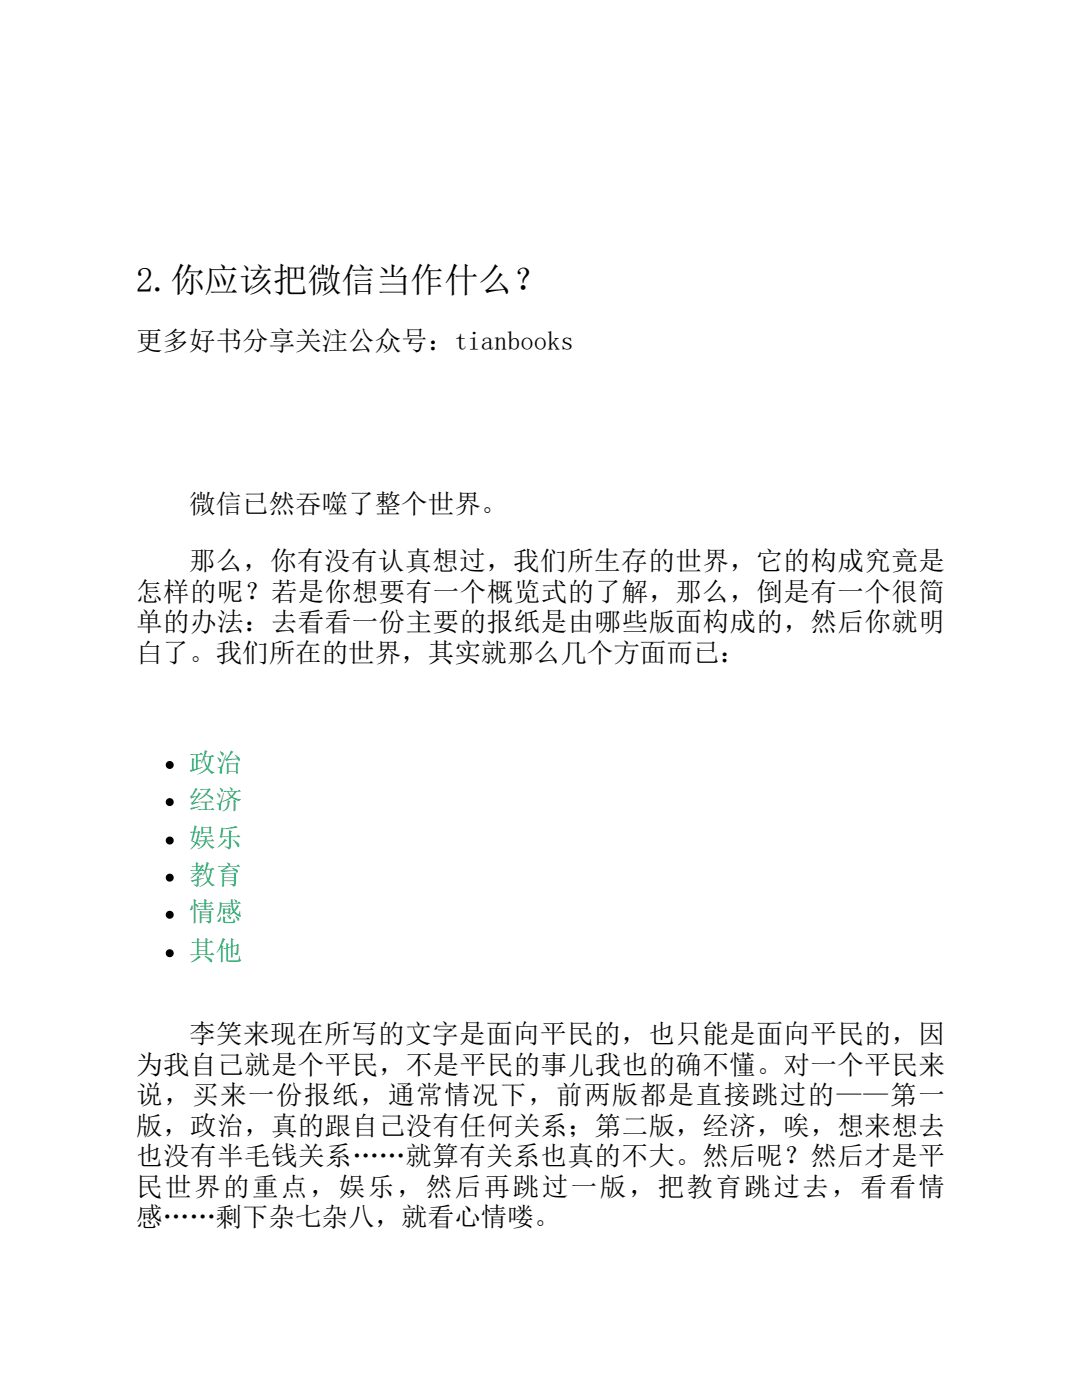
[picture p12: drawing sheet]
<svg xmlns="http://www.w3.org/2000/svg" width="216mm" height="279mm" viewBox="0 0 216 279" stroke-linecap="round" stroke-linejoin="round" font-family="sans-serif">
<defs><g id="words">
<text font-size="6.8" x="27.2" y="58.2">2.你应该把微信当作什么？</text>
<g font-size="5.3">
<text x="27.2" y="69.8">更多好书分享关注公众号：tianbooks</text>
<text x="37.7" y="102.4">微信已然吞噬了整个世界。</text>
<text x="37.7" y="113.8">那么，你有没有认真想过，我们所生存的世界，它的构成究竟是</text>
<text x="27.2" y="119.9">怎样的呢？若是你想要有一个概览式的了解，那么，倒是有一个很简</text>
<text x="27.2" y="125.9">单的办法：去看看一份主要的报纸是由哪些版面构成的，然后你就明</text>
<text x="27.2" y="132">白了。我们所在的世界，其实就那么几个方面而已：</text>
<text x="37.7" y="208.2">李笑来现在所写的文字是面向平民的，也只能是面向平民的，因</text>
<text x="27.2" y="214.3">为我自己就是个平民，不是平民的事儿我也的确不懂。对一个平民来</text>
<text x="27.2" y="220.4">说，买来一份报纸，通常情况下，前两版都是直接跳过的——第一</text>
<text x="27.2" y="226.5">版，政治，真的跟自己没有任何关系；第二版，经济，唉，想来想去</text>
<text x="27.2" y="232.6">也没有半毛钱关系……就算有关系也真的不大。然后呢？然后才是平</text>
<text x="27.2" y="238.7">民世界的重点，娱乐，然后再跳过一版，把教育跳过去，看看情</text>
<text x="27.2" y="244.7">感……剩下杂七杂八，就看心情喽。</text>
</g>
<g font-size="5.3" fill="#0aa85e">
<text x="37.7" y="154">政治</text>
<text x="37.7" y="161.4">经济</text>
<text x="37.7" y="169.1">娱乐</text>
<text x="37.7" y="176.5">教育</text>
<text x="37.7" y="183.9">情感</text>
<text x="37.7" y="191.6">其他</text>
</g>
</g></defs>
<g fill="#000">
<circle cx="33.9" cy="152.7" r=".79"/>
<circle cx="33.9" cy="160.1" r=".79"/>
<circle cx="33.9" cy="167.7" r=".79"/>
<circle cx="33.9" cy="175.2" r=".79"/>
<circle cx="33.9" cy="182.6" r=".79"/>
<circle cx="33.9" cy="190.2" r=".79"/>
</g>
<use href="#words"/>
</svg>
